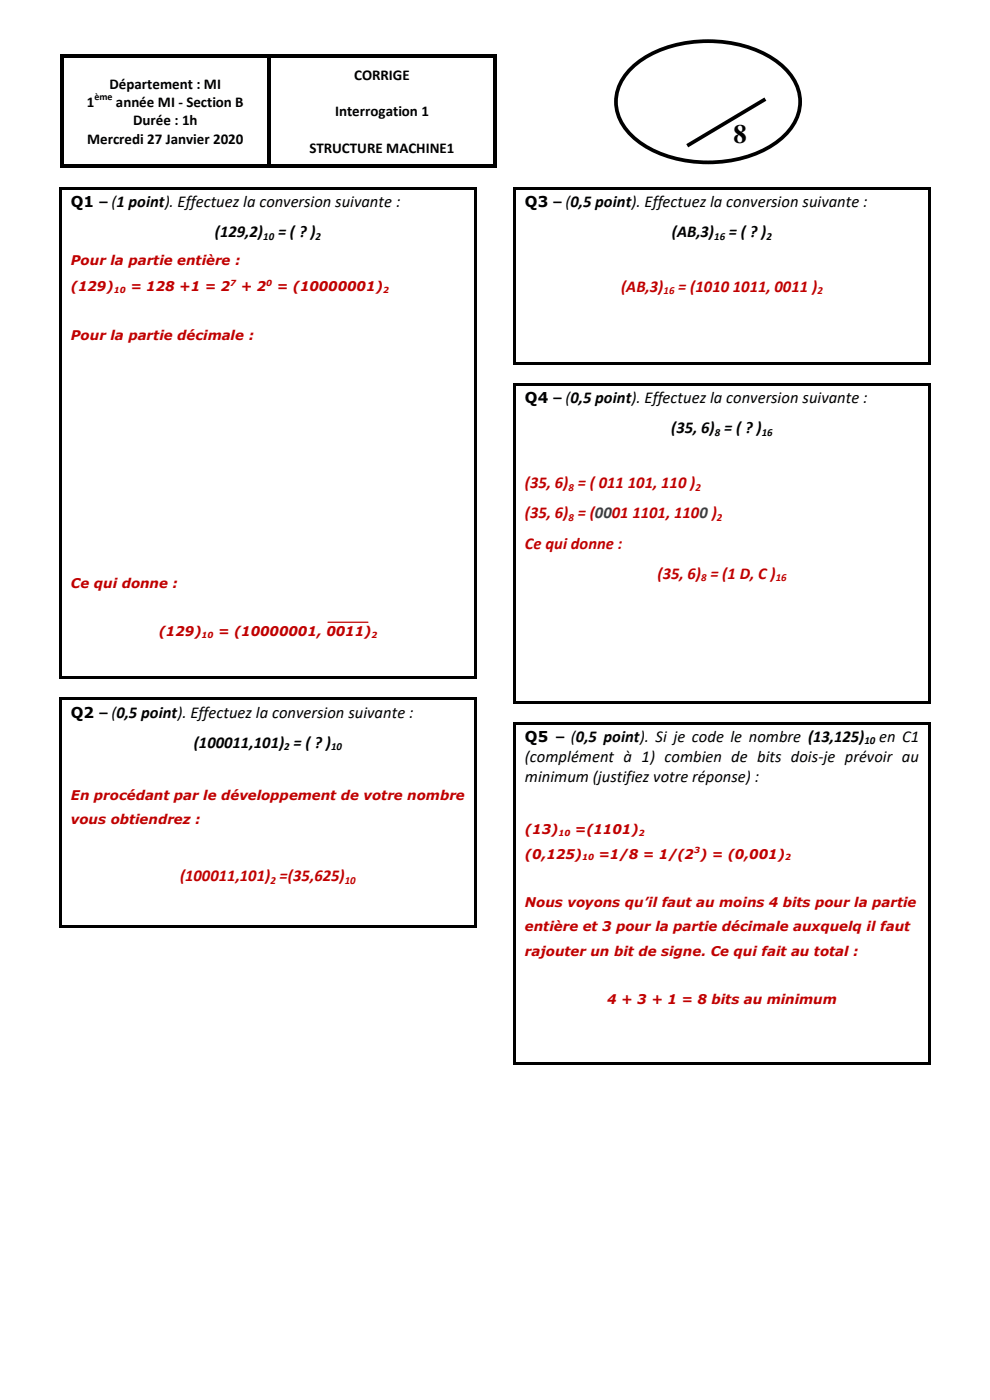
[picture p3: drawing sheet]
<svg xmlns="http://www.w3.org/2000/svg" width="210mm" height="297mm" viewBox="0 0 210 297" stroke-linecap="round" stroke-linejoin="round" font-family="sans-serif">
<defs><g id="words">
<text font-size="5.6" x="155.6" y="30.4">8</text>
<g font-size="3.5">
<text x="45.6" y="50.3">(129,2)</text>
<text x="59" y="50.3">= ( ? )</text>
<text x="142.5" y="50.3">(AB,3)</text>
<text x="154.6" y="50.3">= ( ? )</text>
<text x="142.4" y="92">(35, 6) = ( ? )</text>
<text x="41.1" y="158.6">(100011,101) = ( ? )</text>
<text x="111.4" y="161.7">(complément à 1) combien de bits dois-je prévoir au</text>
<text x="186.5" y="157.4">en C1</text>
<text x="111.4" y="166">minimum (justifiez votre réponse) :</text>
</g>
<g font-size="3.5" fill="#c00000">
<text x="131.8" y="61.9">(AB,3)</text>
<text x="143.9" y="61.9">= (1010 1011, 0011 )</text>
<text x="111.4" y="103.5">(35, 6) = ( 011</text>
<text x="133.2" y="103.5">101, 110 )</text>
<text x="111.4" y="110">(35, 6) = (0001 1101, 1100 )</text>
<text x="111.4" y="116.4">Ce qui donne :</text>
<text x="139.5" y="122.8">(35, 6) = (1 D, C )</text>
<text x="38.2" y="187">(100011,101) =(35,625)</text>
</g>
<g font-size="3.2">
<text x="75.1" y="16.9">CORRIGE</text>
<text x="18.4" y="22.7">1</text>
<text x="23.2" y="18.8">Département : MI</text>
<text x="24.6" y="22.7">année MI - Section B</text>
<text x="28.2" y="26.6">Durée : 1h</text>
<text x="71.1" y="24.7">Interrogation 1</text>
<text x="18.5" y="30.5">Mercredi 27 Janvier 2020</text>
<text x="65.6" y="32.4">STRUCTURE MACHINE1</text>
<text x="15" y="43.9">Q1 – (1 point). Effectuez la conversion suivante :</text>
<text x="111.4" y="43.9">Q3 – (0,5 point). Effectuez la conversion suivante :</text>
<text x="111.4" y="85.5">Q4 – (0,5 point). Effectuez la conversion suivante :</text>
<text x="15" y="152.2">Q2 – (0,5 point). Effectuez la conversion suivante :</text>
<text x="111.4" y="157.4">Q5 – (0,5 point). Si je code le nombre (13,125)</text>
</g>
<g font-size="2.8" fill="#c00000">
<text x="15" y="56.3">Pour la partie entière :</text>
<text x="15" y="61.8">(129)</text>
<text x="27.7" y="61.8">= 128 +1 = 2</text>
<text x="51.1" y="61.8">+ 2</text>
<text x="58.7" y="61.8">= (10000001)</text>
<text x="15" y="72.1">Pour la partie décimale :</text>
<text x="15" y="124.7">Ce qui donne :</text>
<text x="33.7" y="135">(129)</text>
<text x="46.3" y="135">= (10000001, 0011)</text>
<text x="15" y="169.7">En procédant par le développement de votre nombre</text>
<text x="15" y="174.9">vous obtiendrez :</text>
<text x="111.4" y="177">(13)</text>
<text x="121.9" y="177">=(1101)</text>
<text x="111.4" y="182.2">(0,125)</text>
<text x="127" y="182.2">=1/8 = 1/(2 ) = (0,001)</text>
<text x="111.4" y="192.5">Nous voyons qu’il faut au moins 4 bits pour la partie</text>
<text x="111.4" y="197.6">entière et 3 pour la partie décimale auxquelq il faut</text>
<text x="111.4" y="202.8">rajouter un bit de signe. Ce qui fait au total :</text>
<text x="128.8" y="213">4 + 3 + 1 = 8 bits au minimum</text>
</g>
<g font-size="2.3">
<text x="55.8" y="50.9">10</text>
<text x="66.9" y="50.9">2</text>
<text x="151.5" y="50.9">16</text>
<text x="162.6" y="50.9">2</text>
<text x="151.6" y="92.5">8</text>
<text x="161.6" y="92.5">16</text>
<text x="60.3" y="159.2">2</text>
<text x="70.2" y="159.2">10</text>
<text x="183.4" y="157.9">10</text>
</g>
<g font-size="2.3" fill="#c00000">
<text x="140.8" y="62.4">16</text>
<text x="173.4" y="62.4">2</text>
<text x="120.6" y="104.1">8</text>
<text x="147.5" y="104.1">2</text>
<text x="120.6" y="110.5">8</text>
<text x="152.1" y="110.5">2</text>
<text x="148.7" y="123.3">8</text>
<text x="164.6" y="123.3">16</text>
<text x="57.4" y="187.5">2</text>
<text x="73.1" y="187.5">10</text>
</g>
<text font-size="2.1" x="20" y="21.1">ème</text>
<g font-size="1.8" fill="#c00000">
<text x="24.1" y="62.2">10</text>
<text x="48.9" y="60.6">7</text>
<text x="56.5" y="60.6">0</text>
<text x="81.3" y="62.2">2</text>
<text x="42.8" y="135.3">10</text>
<text x="78.8" y="135.3">2</text>
<text x="118.5" y="177.4">10</text>
<text x="135.5" y="177.4">2</text>
<text x="123.5" y="182.5">10</text>
<text x="147.3" y="181">3</text>
<text x="166.5" y="182.5">2</text>
</g>
</g></defs>
<g fill="#000">
<path d="M12.7 11.6h.8v.8h-.8z" fill-rule="evenodd"/>
<path d="M12.7 11.6h.8v.7h-.8z" fill-rule="evenodd"/>
<path d="M13.5 11.6h43.1v.7h-43.1z" fill-rule="evenodd"/>
<path d="M56.6 12.3l.8 .1z" fill-rule="evenodd"/>
<path d="M56.6 11.6h.8v.7h-.8z" fill-rule="evenodd"/>
<path d="M57.4 11.6h47.3v.7h-47.3z" fill-rule="evenodd"/>
<path d="M104.7 11.6h.7v.8h-.7z" fill-rule="evenodd"/>
<path d="M104.7 11.6h.7v.7h-.7z" fill-rule="evenodd"/>
<path d="M12.7 12.4h.8v22.5h-.8z" fill-rule="evenodd"/>
<path d="M12.7 34.9h.8v.8h-.8z" fill-rule="evenodd"/>
<path d="M12.7 34.9h.8v.8h-.8z" fill-rule="evenodd"/>
<path d="M13.5 34.9h43.1v.8h-43.1z" fill-rule="evenodd"/>
<path d="M56.6 12.4h.8v22.5h-.8z" fill-rule="evenodd"/>
<path d="M56.6 34.9h.8v.8h-.8z" fill-rule="evenodd"/>
<path d="M57.4 34.9h47.3v.8h-47.3z" fill-rule="evenodd"/>
<path d="M104.7 12.4h.7v22.5h-.7z" fill-rule="evenodd"/>
<path d="M104.7 34.9h.7v.8h-.7z" fill-rule="evenodd"/>
<path d="M104.7 34.9h.7v.8h-.7z" fill-rule="evenodd"/>
<path d="M12.6 39.7h.5v.5h-.5z" fill-rule="evenodd"/>
<path d="M12.6 39.7h.5v.5h-.5z" fill-rule="evenodd"/>
<path d="M12.6 40.2h.5v6.8h-.5z" fill-rule="evenodd"/>
<path d="M12.6 47h.5v6.4h-.5z" fill-rule="evenodd"/>
<path d="M12.6 53.4h.5v5.6h-.5z" fill-rule="evenodd"/>
<path d="M13.1 39.7h87.5v.5h-87.5z" fill-rule="evenodd"/>
<path d="M100.6 39.7h.5v.5h-.5z" fill-rule="evenodd"/>
<path d="M100.6 39.7h.5v.5h-.5z" fill-rule="evenodd"/>
<path d="M100.6 40.2h.5v6.8h-.5z" fill-rule="evenodd"/>
<path d="M100.6 47h.5v6.4h-.5z" fill-rule="evenodd"/>
<path d="M100.6 53.4h.5v5.6h-.5z" fill-rule="evenodd"/>
<path d="M108.9 39.7h.6v.5h-.6z" fill-rule="evenodd"/>
<path d="M108.9 39.7h.6v.5h-.6z" fill-rule="evenodd"/>
<path d="M108.9 40.2h.6v6.8h-.6z" fill-rule="evenodd"/>
<path d="M108.9 47h.6v6.4h-.6z" fill-rule="evenodd"/>
<path d="M108.9 53.4h.6v5.2h-.6z" fill-rule="evenodd"/>
<path d="M109.5 39.7h87.4v.5h-87.4z" fill-rule="evenodd"/>
<path d="M196.9 39.7h.5v.5h-.5z" fill-rule="evenodd"/>
<path d="M196.9 39.7h.5v.5h-.5z" fill-rule="evenodd"/>
<path d="M196.9 40.2h.5v6.8h-.5z" fill-rule="evenodd"/>
<path d="M196.9 47h.5v6.4h-.5z" fill-rule="evenodd"/>
<path d="M196.9 53.4h.5v5.2h-.5z" fill-rule="evenodd"/>
<path d="M12.6 59h.5v5.1h-.5z" fill-rule="evenodd"/>
<path d="M12.6 64.1h.5v5.2h-.5z" fill-rule="evenodd"/>
<path d="M12.6 69.3h.5v5.1h-.5z" fill-rule="evenodd"/>
<path d="M100.6 59h.5v5.1h-.5z" fill-rule="evenodd"/>
<path d="M100.6 64.1h.5v5.2h-.5z" fill-rule="evenodd"/>
<path d="M100.6 69.3h.5v5.1h-.5z" fill-rule="evenodd"/>
<path d="M108.9 58.6h.6v6.4h-.6z" fill-rule="evenodd"/>
<path d="M108.9 65h.6v5.8h-.6z" fill-rule="evenodd"/>
<path d="M108.9 76.9h.6v.5h-.6z" fill-rule="evenodd"/>
<path d="M108.9 76.9h.6v.5h-.6z" fill-rule="evenodd"/>
<path d="M108.9 70.8h.6v6.1h-.6z" fill-rule="evenodd"/>
<path d="M109.5 76.9h87.4v.5h-87.4z" fill-rule="evenodd"/>
<path d="M196.9 58.6h.5v6.4h-.5z" fill-rule="evenodd"/>
<path d="M196.9 65h.5v5.8h-.5z" fill-rule="evenodd"/>
<path d="M196.9 76.9h.5v.5h-.5z" fill-rule="evenodd"/>
<path d="M196.9 76.9h.5v.5h-.5z" fill-rule="evenodd"/>
<path d="M196.9 70.8h.5v6.1h-.5z" fill-rule="evenodd"/>
<path d="M108.9 81.3h.6v.5h-.6z" fill-rule="evenodd"/>
<path d="M108.9 81.3h.6v.5h-.6z" fill-rule="evenodd"/>
<path d="M108.9 81.8h.6v6.8h-.6z" fill-rule="evenodd"/>
<path d="M108.9 88.6h.6v6.5h-.6z" fill-rule="evenodd"/>
<path d="M109.5 81.3h87.4v.5h-87.4z" fill-rule="evenodd"/>
<path d="M196.9 81.3h.5v.5h-.5z" fill-rule="evenodd"/>
<path d="M196.9 81.3h.5v.5h-.5z" fill-rule="evenodd"/>
<path d="M196.9 81.8h.5v6.8h-.5z" fill-rule="evenodd"/>
<path d="M196.9 88.6h.5v6.5h-.5z" fill-rule="evenodd"/>
<path d="M108.9 95.1h.6v5.1h-.6z" fill-rule="evenodd"/>
<path d="M108.9 100.2h.6v6.4h-.6z" fill-rule="evenodd"/>
<path d="M108.9 106.6h.6v6.4h-.6z" fill-rule="evenodd"/>
<path d="M108.9 113h.6v6.4h-.6z" fill-rule="evenodd"/>
<path d="M196.9 95.1h.5v5.1h-.5z" fill-rule="evenodd"/>
<path d="M196.9 100.2h.5v6.4h-.5z" fill-rule="evenodd"/>
<path d="M196.9 106.6h.5v6.4h-.5z" fill-rule="evenodd"/>
<path d="M196.9 113h.5v6.4h-.5z" fill-rule="evenodd"/>
<path d="M12.6 74.4h.5v47.5h-.5z" fill-rule="evenodd"/>
<path d="M12.6 121.9h.5v5.1h-.5z" fill-rule="evenodd"/>
<path d="M12.6 127h.5v5.1h-.5z" fill-rule="evenodd"/>
<path d="M12.6 132.1h.5v5.2h-.5z" fill-rule="evenodd"/>
<path d="M100.6 74.4h.5v47.5h-.5z" fill-rule="evenodd"/>
<path d="M100.6 121.9h.5v5.1h-.5z" fill-rule="evenodd"/>
<path d="M100.6 127h.5v5.1h-.5z" fill-rule="evenodd"/>
<path d="M100.6 132.1h.5v5.2h-.5z" fill-rule="evenodd"/>
<path d="M108.9 119.4h.6v6.5h-.6z" fill-rule="evenodd"/>
<path d="M108.9 125.9h.6v6.4h-.6z" fill-rule="evenodd"/>
<path d="M108.9 132.3h.6v5.1h-.6z" fill-rule="evenodd"/>
<path d="M196.9 119.4h.5v6.5h-.5z" fill-rule="evenodd"/>
<path d="M196.9 125.9h.5v6.4h-.5z" fill-rule="evenodd"/>
<path d="M196.9 132.3h.5v5.1h-.5z" fill-rule="evenodd"/>
<path d="M12.6 143.4h.5v.6h-.5z" fill-rule="evenodd"/>
<path d="M12.6 143.4h.5v.6h-.5z" fill-rule="evenodd"/>
<path d="M12.6 137.3h.5v6.1h-.5z" fill-rule="evenodd"/>
<path d="M12.6 148h.5v.5h-.5z" fill-rule="evenodd"/>
<path d="M12.6 148h.5v.5h-.5z" fill-rule="evenodd"/>
<path d="M12.6 148.5h.5v6.8h-.5z" fill-rule="evenodd"/>
<path d="M13.1 143.4h87.5v.6h-87.5z" fill-rule="evenodd"/>
<path d="M13.1 148h87.5v.5h-87.5z" fill-rule="evenodd"/>
<path d="M100.6 143.4h.5v.6h-.5z" fill-rule="evenodd"/>
<path d="M100.6 143.4h.5v.6h-.5z" fill-rule="evenodd"/>
<path d="M100.6 137.3h.5v6.1h-.5z" fill-rule="evenodd"/>
<path d="M100.6 148h.5v.5h-.5z" fill-rule="evenodd"/>
<path d="M100.6 148h.5v.5h-.5z" fill-rule="evenodd"/>
<path d="M100.6 148.5h.5v6.8h-.5z" fill-rule="evenodd"/>
<path d="M108.9 137.4h.6v5.2h-.6z" fill-rule="evenodd"/>
<path d="M108.9 148.8h.6v.5h-.6z" fill-rule="evenodd"/>
<path d="M108.9 148.8h.6v.5h-.6z" fill-rule="evenodd"/>
<path d="M108.9 142.6h.6v6.2h-.6z" fill-rule="evenodd"/>
<path d="M108.9 153.1h.6v.5h-.6z" fill-rule="evenodd"/>
<path d="M108.9 153.1h.6v.5h-.6z" fill-rule="evenodd"/>
<path d="M108.9 153.6h.6v4.7h-.6z" fill-rule="evenodd"/>
<path d="M109.5 148.8h87.4v.5h-87.4z" fill-rule="evenodd"/>
<path d="M109.5 153.1h87.4v.5h-87.4z" fill-rule="evenodd"/>
<path d="M196.9 137.4h.5v5.2h-.5z" fill-rule="evenodd"/>
<path d="M196.9 148.8h.5v.5h-.5z" fill-rule="evenodd"/>
<path d="M196.9 148.8h.5v.5h-.5z" fill-rule="evenodd"/>
<path d="M196.9 142.6h.5v6.2h-.5z" fill-rule="evenodd"/>
<path d="M196.9 153.1h.5v.5h-.5z" fill-rule="evenodd"/>
<path d="M196.9 153.1h.5v.5h-.5z" fill-rule="evenodd"/>
<path d="M196.9 153.6h.5v4.7h-.5z" fill-rule="evenodd"/>
<path d="M12.6 155.3h.5v6.4h-.5z" fill-rule="evenodd"/>
<path d="M12.6 161.7h.5v5.2h-.5z" fill-rule="evenodd"/>
<path d="M12.6 166.9h.5v5.1h-.5z" fill-rule="evenodd"/>
<path d="M12.6 172h.5v5.2h-.5z" fill-rule="evenodd"/>
<path d="M100.6 155.3h.5v6.4h-.5z" fill-rule="evenodd"/>
<path d="M100.6 161.7h.5v5.2h-.5z" fill-rule="evenodd"/>
<path d="M100.6 166.9h.5v5.1h-.5z" fill-rule="evenodd"/>
<path d="M100.6 172h.5v5.2h-.5z" fill-rule="evenodd"/>
<path d="M108.9 158.3h.6v4.3h-.6z" fill-rule="evenodd"/>
<path d="M108.9 162.6h.6v6.5h-.6z" fill-rule="evenodd"/>
<path d="M108.9 169.1h.6v5.1h-.6z" fill-rule="evenodd"/>
<path d="M108.9 174.2h.6v5.1h-.6z" fill-rule="evenodd"/>
<path d="M196.9 158.3h.5v4.3h-.5z" fill-rule="evenodd"/>
<path d="M196.9 162.6h.5v6.5h-.5z" fill-rule="evenodd"/>
<path d="M196.9 169.1h.5v5.1h-.5z" fill-rule="evenodd"/>
<path d="M196.9 174.2h.5v5.1h-.5z" fill-rule="evenodd"/>
<path d="M12.6 177.2h.5v6.4h-.5z" fill-rule="evenodd"/>
<path d="M12.6 183.6h.5v6.5h-.5z" fill-rule="evenodd"/>
<path d="M12.6 196.3h.5v.5h-.5z" fill-rule="evenodd"/>
<path d="M12.6 196.3h.5v.5h-.5z" fill-rule="evenodd"/>
<path d="M12.6 190.1h.5v6.2h-.5z" fill-rule="evenodd"/>
<path d="M13.1 196.3h87.5v.5h-87.5z" fill-rule="evenodd"/>
<path d="M100.6 177.2h.5v6.4h-.5z" fill-rule="evenodd"/>
<path d="M100.6 183.6h.5v6.5h-.5z" fill-rule="evenodd"/>
<path d="M100.6 196.3h.5v.5h-.5z" fill-rule="evenodd"/>
<path d="M100.6 196.3h.5v.5h-.5z" fill-rule="evenodd"/>
<path d="M100.6 190.1h.5v6.2h-.5z" fill-rule="evenodd"/>
<path d="M108.9 179.3h.6v5.2h-.6z" fill-rule="evenodd"/>
<path d="M108.9 184.5h.6v5.1h-.6z" fill-rule="evenodd"/>
<path d="M108.9 189.6h.6v5.2h-.6z" fill-rule="evenodd"/>
<path d="M108.9 194.8h.6v5.1h-.6z" fill-rule="evenodd"/>
<path d="M196.9 179.3h.5v5.2h-.5z" fill-rule="evenodd"/>
<path d="M196.9 184.5h.5v5.1h-.5z" fill-rule="evenodd"/>
<path d="M196.9 189.6h.5v5.2h-.5z" fill-rule="evenodd"/>
<path d="M196.9 194.8h.5v5.1h-.5z" fill-rule="evenodd"/>
<path d="M108.9 199.9h.6v5.1h-.6z" fill-rule="evenodd"/>
<path d="M108.9 205h.6v5.2h-.6z" fill-rule="evenodd"/>
<path d="M108.9 210.2h.6v5.1h-.6z" fill-rule="evenodd"/>
<path d="M196.9 199.9h.5v5.1h-.5z" fill-rule="evenodd"/>
<path d="M196.9 205h.5v5.2h-.5z" fill-rule="evenodd"/>
<path d="M196.9 210.2h.5v5.1h-.5z" fill-rule="evenodd"/>
<path d="M108.9 215.3h.6v5.8h-.6z" fill-rule="evenodd"/>
<path d="M108.9 225.4h.6v.5h-.6z" fill-rule="evenodd"/>
<path d="M108.9 225.4h.6v.5h-.6z" fill-rule="evenodd"/>
<path d="M108.9 221.1h.6v4.3h-.6z" fill-rule="evenodd"/>
<path d="M109.5 225.4h87.4v.5h-87.4z" fill-rule="evenodd"/>
<path d="M196.9 215.3h.5v5.8h-.5z" fill-rule="evenodd"/>
<path d="M196.9 225.4h.5v.5h-.5z" fill-rule="evenodd"/>
<path d="M196.9 225.4h.5v.5h-.5z" fill-rule="evenodd"/>
<path d="M196.9 221.1h.5v4.3h-.5z" fill-rule="evenodd"/>
</g>
<path d="M134 14.4a23.5 23.5 0 0 1 16.2-5.7 23.5 23.5 0 0 1 16.2 5.7 9.4 9.4 0 0 1 0 14.4 23.5 23.5 0 0 1-16.2 5.6 23.5 23.5 0 0 1-16.2-5.6 9.4 9.4 0 0 1 0-14.4z" fill-rule="evenodd" fill="#fff"/>
<path d="M134 14.4a23.5 23.5 0 0 1 16.2-5.7 23.5 23.5 0 0 1 16.2 5.7 9.4 9.4 0 0 1 0 14.4 23.5 23.5 0 0 1-16.2 5.6 23.5 23.5 0 0 1-16.2-5.6 9.4 9.4 0 0 1 0-14.4z" fill="none" stroke="#000" stroke-width=".79"/>
<path d="M162.4 21l-16.6 9.9" fill="none" stroke="#000" stroke-width=".79" stroke-linecap="butt"/>
<path d="M69.6 132h8.5" fill="none" stroke="#c00000" stroke-width=".26"/>
<use href="#words"/>
</svg>
